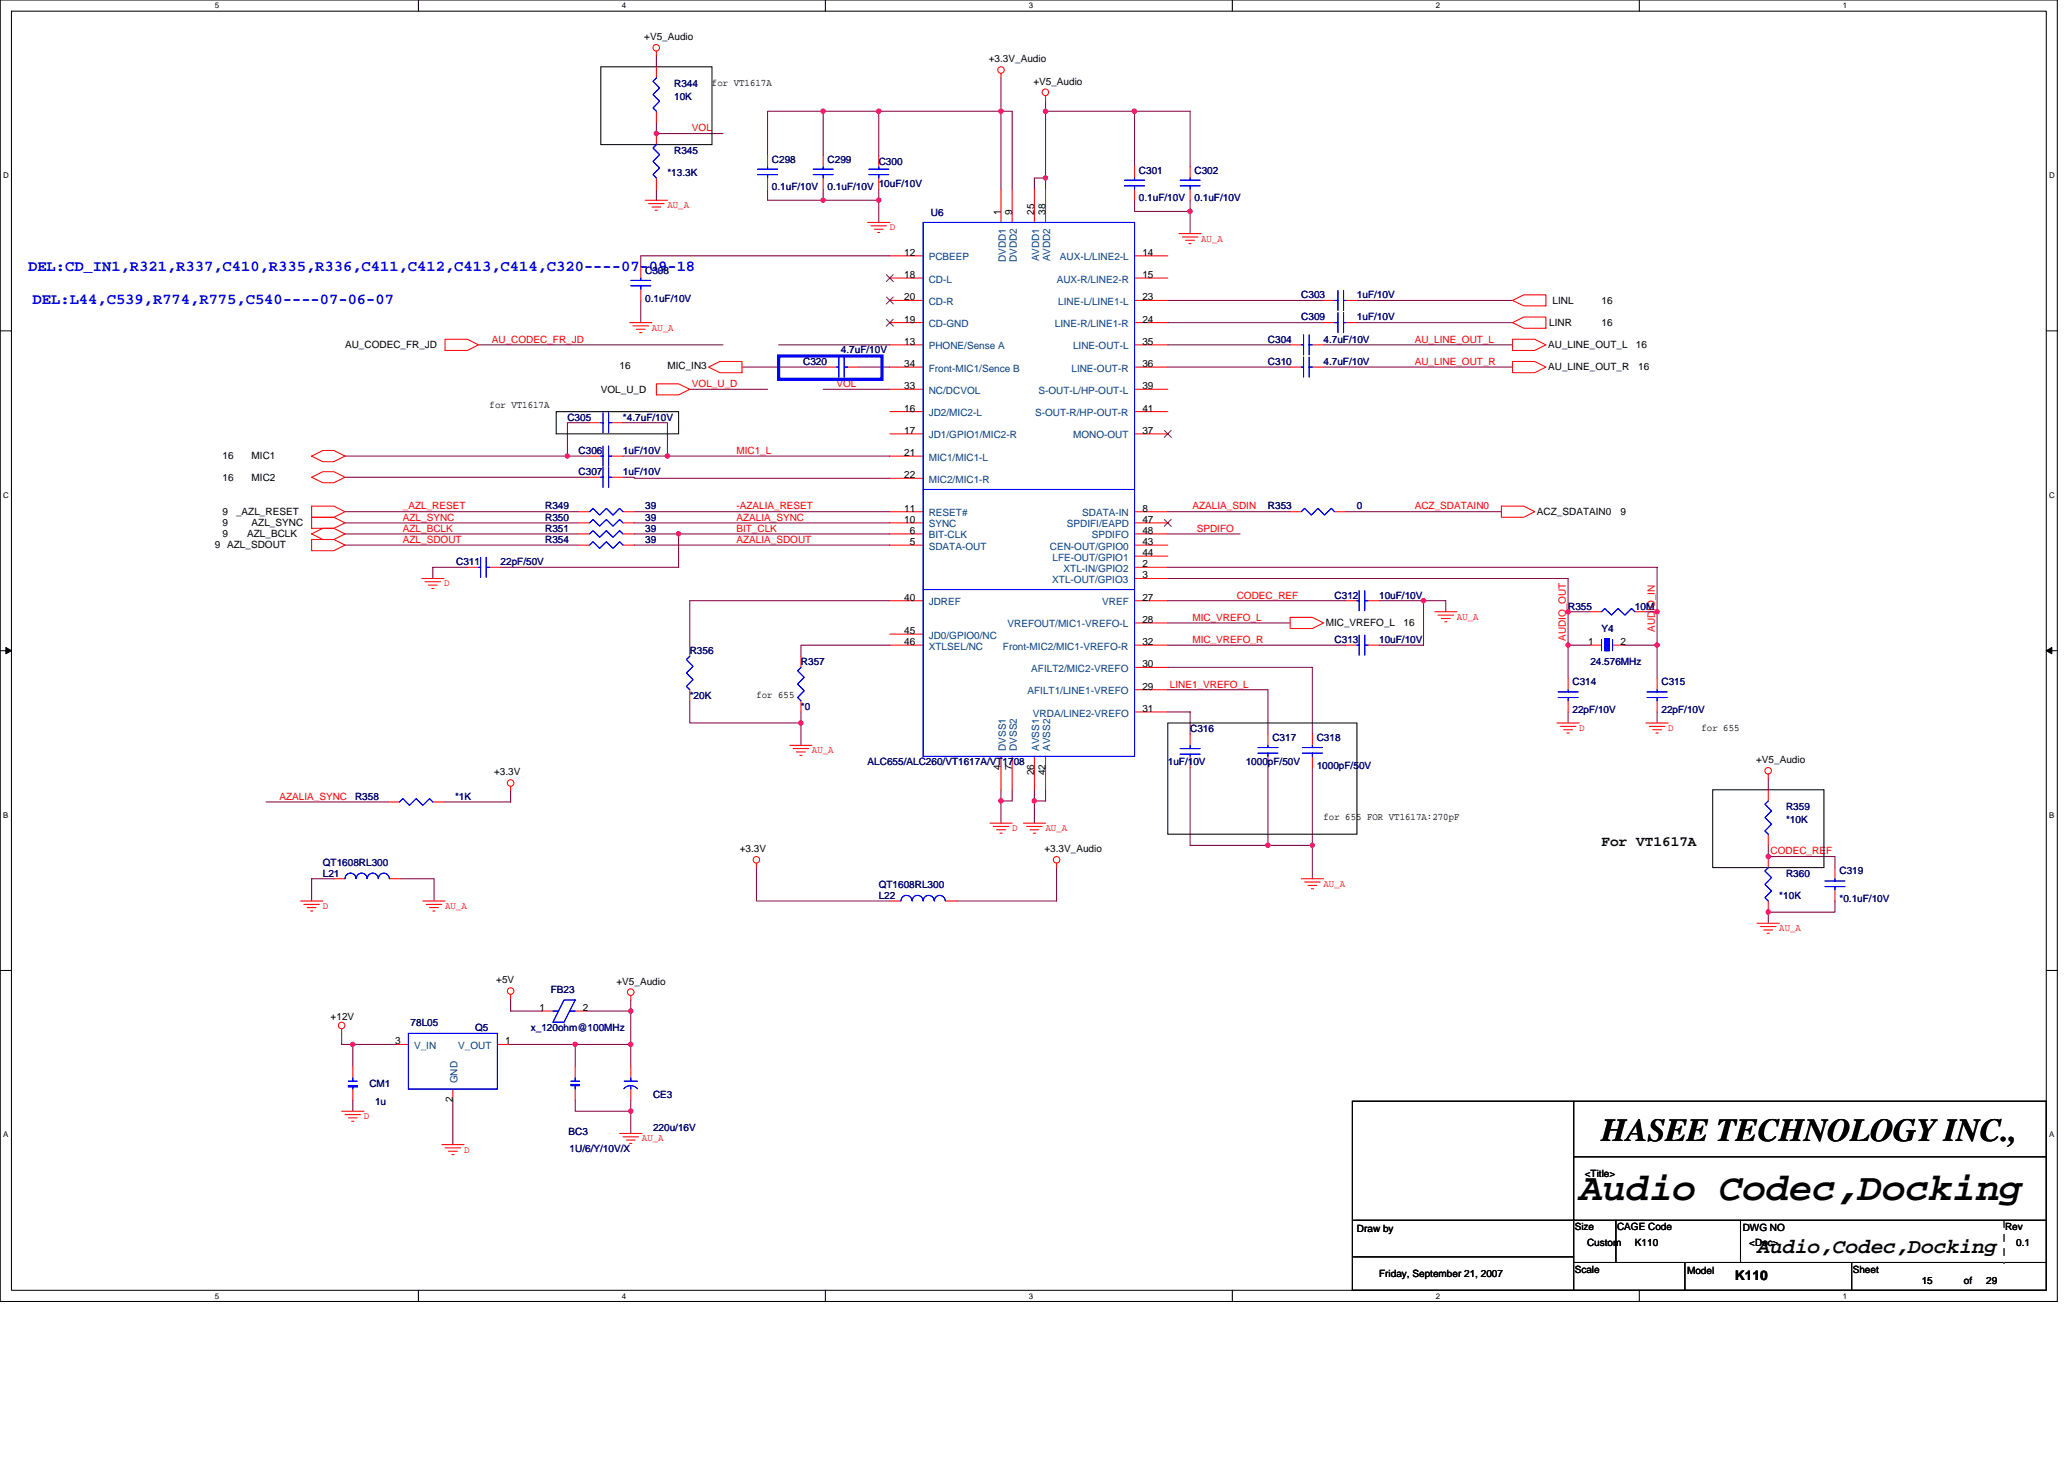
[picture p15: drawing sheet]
<svg xmlns="http://www.w3.org/2000/svg" width="297mm" height="210mm" viewBox="0 0 297 210" stroke-linecap="round" stroke-linejoin="round" font-family="sans-serif">
<defs><g id="words">
<text font-size="5.6" x="227.3" y="172.7">Audio Codec,Docking</text>
<text font-size="4.6" x="230.5" y="164.2">HASEE TECHNOLOGY INC.,</text>
<text font-size="3" x="252.9" y="180.2">Audio,Codec,Docking</text>
<g font-size="2.2" fill="#00f">
<text x="4" y="39">DEL:CD_IN1,R321,R337,C410,R335,R336,C411,C412,C413,C414,C320----07-09-18</text>
<text x="4.7" y="43.8">DEL:L44,C539,R774,R775,C540----07-06-07</text>
</g>
<text font-size="2.1" x="230.5" y="121.8">For VT1617A</text>
<text font-size="1.9" x="249.7" y="184.2">K110</text>
<g font-size="1.4">
<text x="92.7" y="5.8">+V5_Audio</text>
<text x="142.3" y="9">+3.3V_Audio</text>
<text x="102.5" y="12.4">for VT1617A</text>
<text x="148.7" y="12.2">+V5_Audio</text>
<text x="144" y="30.9" transform="rotate(-90 144 30.9)">1</text>
<text x="145.6" y="30.9" transform="rotate(-90 145.6 30.9)">9</text>
<text x="148.8" y="30.9" transform="rotate(-90 148.8 30.9)">25</text>
<text x="150.4" y="30.9" transform="rotate(-90 150.4 30.9)">38</text>
<text x="130.1" y="36.8">12</text>
<text x="130.1" y="40">18</text>
<text x="164.4" y="40">15</text>
<text x="164.4" y="36.8">14</text>
<text x="130.1" y="46.4">19</text>
<text x="130.1" y="43.2">20</text>
<text x="164.4" y="46.4">24</text>
<text x="164.4" y="43.2">23</text>
<text x="222.9" y="46.9">LINR</text>
<text x="223.4" y="43.7">LINL</text>
<text x="230.5" y="46.9">16</text>
<text x="230.5" y="43.7">16</text>
<text x="49.7" y="50.1">AU_CODEC_FR_JD</text>
<text x="89.2" y="53.1">16</text>
<text x="96.1" y="53.1">MIC_IN3</text>
<text x="130.1" y="52.8">34</text>
<text x="130.1" y="49.6">13</text>
<text x="164.4" y="52.8">36</text>
<text x="164.4" y="49.6">35</text>
<text x="222.8" y="53.3">AU_LINE_OUT_R</text>
<text x="222.8" y="50.1">AU_LINE_OUT_L</text>
<text x="235.4" y="50.1">16</text>
<text x="235.7" y="53.3">16</text>
<text x="70.5" y="58.8">for VT1617A</text>
<text x="86.5" y="56.5">VOL_U_D</text>
<text x="130.1" y="56">33</text>
<text x="130.1" y="59.2">16</text>
<text x="164.4" y="59.2">41</text>
<text x="164.4" y="56">39</text>
<text x="130.1" y="62.4">17</text>
<text x="130.1" y="65.6">21</text>
<text x="164.4" y="62.4">37</text>
<text x="32" y="66.1">16</text>
<text x="32" y="69.2">16</text>
<text x="36.2" y="66.1">MIC1</text>
<text x="36.2" y="69.2">MIC2</text>
<text x="130.1" y="68.8">22</text>
<text x="32" y="77.3">9</text>
<text x="32" y="75.7">9</text>
<text x="32" y="74.1">9</text>
<text x="34" y="74.1">_AZL_RESET</text>
<text x="35.6" y="77.3">AZL_BCLK</text>
<text x="36.2" y="75.7">AZL_SYNC</text>
<text x="130.1" y="75.2">10</text>
<text x="130.1" y="73.6">11</text>
<text x="130.9" y="76.8">6</text>
<text x="164.4" y="76.8">48</text>
<text x="164.4" y="73.6">8</text>
<text x="164.4" y="75.2">47</text>
<text x="221.2" y="74.1">ACZ_SDATAIN0</text>
<text x="233.2" y="74.1">9</text>
<text x="30.9" y="78.9">9 AZL_SDOUT</text>
<text x="130.9" y="78.4">5</text>
<text x="164.4" y="78.4">43</text>
<text x="164.4" y="81.6">2</text>
<text x="164.4" y="83.2">3</text>
<text x="164.4" y="80">44</text>
<text x="130.1" y="86.4">40</text>
<text x="164.4" y="86.4">27</text>
<text x="164.4" y="89.6">28</text>
<text x="130.1" y="91.2">45</text>
<text x="130.1" y="92.8">46</text>
<text x="164.4" y="96">30</text>
<text x="164.4" y="92.8">32</text>
<text x="190.8" y="90.1">MIC_VREFO_L</text>
<text x="202" y="90.1">16</text>
<text x="228.6" y="92.8">1</text>
<text x="233.2" y="92.8">2</text>
<text x="108.9" y="100.4">for 655</text>
<text x="164.4" y="99.2">29</text>
<text x="164.4" y="102.4">31</text>
<text x="244.9" y="105.2">for 655</text>
<text x="71.1" y="111.5">+3.3V</text>
<text x="144" y="110.7" transform="rotate(-90 144 110.7)">4</text>
<text x="145.6" y="110.7" transform="rotate(-90 145.6 110.7)">7</text>
<text x="148.8" y="111.5" transform="rotate(-90 148.8 111.5)">26</text>
<text x="150.4" y="111.5" transform="rotate(-90 150.4 111.5)">42</text>
<text x="252.7" y="109.8">+V5_Audio</text>
<text x="190.5" y="118">for 655 FOR VT1617A:270pF</text>
<text x="106.5" y="122.6">+3.3V</text>
<text x="150.3" y="122.6">+3.3V_Audio</text>
<text x="71.4" y="141.5">+5V</text>
<text x="88.7" y="141.6">+V5_Audio</text>
<text x="47.6" y="146.7">+12V</text>
<text x="77.7" y="145.4">1</text>
<text x="83.9" y="145.4">2</text>
<text x="56.9" y="150.2">3</text>
<text x="72.7" y="150.2">1</text>
<text x="65.1" y="158.6" transform="rotate(-90 65.1 158.6)">2</text>
<text x="228.1" y="169.3">&lt;Title&gt;</text>
<text x="195.3" y="177.3">Draw by</text>
<text x="226.6" y="177">Size</text>
<text x="228.4" y="179.2">Custom</text>
<text x="232.7" y="177">CAGE Code</text>
<text x="235.3" y="179.2">K110</text>
<text x="250.8" y="177.2">DWG NO</text>
<text x="251.8" y="179.2">&lt;Doc&gt;</text>
<text x="288.6" y="177">Rev</text>
<text x="290.2" y="179.2">0.1</text>
<text x="198.5" y="183.7">Friday, September 21, 2007</text>
<text x="226.6" y="183.1">Scale</text>
<text x="242.8" y="183.2">Model</text>
<text x="266.6" y="183.1">Sheet</text>
<text x="276.6" y="184.7">15</text>
<text x="282.6" y="184.7">of</text>
<text x="285.9" y="184.7">29</text>
</g>
<g font-size="1.4" fill="#000080">
<text x="97" y="12.5">R344</text>
<text x="97" y="14.4">10K</text>
<text x="97" y="22.1">R345</text>
<text x="111.1" y="23.4">C298</text>
<text x="119.1" y="23.4">C299</text>
<text x="126.5" y="23.7">C300</text>
<text x="96.1" y="25.3">*13.3K</text>
<text x="111.1" y="27.4">0.1uF/10V</text>
<text x="119.1" y="27.4">0.1uF/10V</text>
<text x="126.5" y="26.9">10uF/10V</text>
<text x="163.9" y="25">C301</text>
<text x="163.9" y="29">0.1uF/10V</text>
<text x="171.9" y="25">C302</text>
<text x="171.9" y="29">0.1uF/10V</text>
<text x="134" y="31.1">U6</text>
<text x="92.9" y="39.4">C308</text>
<text x="92.9" y="43.4">0.1uF/10V</text>
<text x="187.3" y="46.1">C309</text>
<text x="187.3" y="42.9">C303</text>
<text x="195.3" y="46.1">1uF/10V</text>
<text x="195.3" y="42.9">1uF/10V</text>
<text x="115.6" y="52.5">C320</text>
<text x="121" y="50.7">4.7uF/10V</text>
<text x="182.5" y="49.3">C304</text>
<text x="182.5" y="52.5">C310</text>
<text x="190.5" y="49.3">4.7uF/10V</text>
<text x="190.5" y="52.5">4.7uF/10V</text>
<text x="81.7" y="60.5">C305</text>
<text x="83.3" y="65.3">C306</text>
<text x="89.7" y="65.3">1uF/10V</text>
<text x="89.7" y="60.5">*4.7uF/10V</text>
<text x="83.3" y="68.3">C307</text>
<text x="89.7" y="68.3">1uF/10V</text>
<text x="78.5" y="76.5">R351</text>
<text x="78.5" y="74.9">R350</text>
<text x="78.5" y="73.3">R349</text>
<text x="92.9" y="76.5">39</text>
<text x="92.9" y="74.9">39</text>
<text x="92.9" y="73.3">39</text>
<text x="182.5" y="73.3">R353</text>
<text x="195.3" y="73.3">0</text>
<text x="65.7" y="81.3">C311</text>
<text x="72" y="81.3">22pF/50V</text>
<text x="78.5" y="78.1">R354</text>
<text x="92.9" y="78.1">39</text>
<text x="192.1" y="86.1">C312</text>
<text x="198.5" y="86.1">10uF/10V</text>
<text x="225.7" y="87.7">R355</text>
<text x="235.3" y="87.7">10M</text>
<text x="99.3" y="94.1">R356</text>
<text x="115.3" y="95.7">R357</text>
<text x="192.1" y="92.5">C313</text>
<text x="198.5" y="92.5">10uF/10V</text>
<text x="228.9" y="95.7">24.576MHz</text>
<text x="230.5" y="90.9">Y4</text>
<text x="99.3" y="100.5">*20K</text>
<text x="226.3" y="98.6">C314</text>
<text x="239.1" y="98.6">C315</text>
<text x="115.3" y="102.1">*0</text>
<text x="171.3" y="105.3">C316</text>
<text x="183.1" y="106.6">C317</text>
<text x="189.5" y="106.6">C318</text>
<text x="226.3" y="102.6">22pF/10V</text>
<text x="239.1" y="102.6">22pF/10V</text>
<text x="124.9" y="110.1">ALC655/ALC260/VT1617A/VT1708</text>
<text x="168.1" y="110.1">1uF/10V</text>
<text x="179.3" y="110.1">1000pF/50V</text>
<text x="189.5" y="110.6">1000pF/50V</text>
<text x="51.1" y="115.1">R358</text>
<text x="65.5" y="115.1">*1K</text>
<text x="257" y="116.5">R359</text>
<text x="257" y="118.4">*10K</text>
<text x="46.5" y="124.5">QT1608RL300</text>
<text x="264.7" y="125.8">C319</text>
<text x="46.5" y="126.1">L21</text>
<text x="126.5" y="129.3">L22</text>
<text x="126.5" y="127.7">QT1608RL300</text>
<text x="256.1" y="129.3">*10K</text>
<text x="257" y="126.1">R360</text>
<text x="264.7" y="129.8">*0.1uF/10V</text>
<text x="79.3" y="142.9">FB23</text>
<text x="59.1" y="147.6">78L05</text>
<text x="68.4" y="148.4">Q5</text>
<text x="76.4" y="148.4">x_120ohm@100MHz</text>
<text x="53.2" y="156.4">CM1</text>
<text x="54" y="158.9">1u</text>
<text x="94" y="158">CE3</text>
<text x="81.8" y="163.2">BC3</text>
<text x="82" y="165.8">1U/6/Y/10V/X</text>
<text x="94" y="162.8">220u/16V</text>
</g>
<g font-size="1.4" fill="#f00">
<text x="99.6" y="18.9">VOL</text>
<text x="96.1" y="30">AU_A</text>
<text x="128.1" y="33.1">D</text>
<text x="172.9" y="34.8">AU_A</text>
<text x="93.8" y="47.6">AU_A</text>
<text x="70.8" y="49.3">AU_CODEC_FR_JD</text>
<text x="203.6" y="52.5">AU_LINE_OUT_R</text>
<text x="203.6" y="49.3">AU_LINE_OUT_L</text>
<text x="99.6" y="55.7">VOL_U_D</text>
<text x="120.4" y="55.7">VOL</text>
<text x="106" y="65.3">MIC1_L</text>
<text x="58" y="76.5">AZL_BCLK</text>
<text x="58" y="74.9">AZL_SYNC</text>
<text x="58" y="73.3">_AZL_RESET</text>
<text x="106" y="74.9">AZALIA_SYNC</text>
<text x="106" y="73.3">-AZALIA_RESET</text>
<text x="106" y="76.5">BIT_CLK</text>
<text x="171.6" y="73.3">AZALIA_SDIN</text>
<text x="172.2" y="76.5">SPDIFO</text>
<text x="203.6" y="73.3">ACZ_SDATAIN0</text>
<text x="58" y="78.1">AZL_SDOUT</text>
<text x="106" y="78.1">AZALIA_SDOUT</text>
<text x="63.9" y="84.4">D</text>
<text x="171.6" y="89.3">MIC_VREFO_L</text>
<text x="178" y="86.1">CODEC_REF</text>
<text x="209.7" y="89.2">AU_A</text>
<text x="171.6" y="92.5">MIC_VREFO_R</text>
<text x="225.4" y="92.2" transform="rotate(-90 225.4 92.2)">AUDIO_OUT</text>
<text x="238.2" y="90.9" transform="rotate(-90 238.2 90.9)">AUDIO_IN</text>
<text x="168.4" y="98.9">LINE1_VREFO_L</text>
<text x="227.3" y="105.2">D</text>
<text x="240.1" y="105.2">D</text>
<text x="116.9" y="108.4">AU_A</text>
<text x="40.2" y="115.1">AZALIA_SYNC</text>
<text x="145.7" y="119.6">D</text>
<text x="150.5" y="119.6">AU_A</text>
<text x="254.8" y="122.9">CODEC_REF</text>
<text x="46.5" y="130.8">D</text>
<text x="64" y="130.8">AU_A</text>
<text x="190.5" y="127.6">AU_A</text>
<text x="256.1" y="134">AU_A</text>
<text x="52.4" y="161">D</text>
<text x="66.8" y="165.8">D</text>
<text x="92.4" y="164.2">AU_A</text>
</g>
<g font-size="1.4" fill="#004080">
<text x="133.7" y="37.5">PCBEEP</text>
<text x="133.7" y="40.7">CD-L</text>
<text x="144.7" y="37.7" transform="rotate(-90 144.7 37.7)">DVDD1</text>
<text x="146.3" y="37.7" transform="rotate(-90 146.3 37.7)">DVDD2</text>
<text x="149.5" y="37.6" transform="rotate(-90 149.5 37.6)">AVDD1</text>
<text x="151.1" y="37.6" transform="rotate(-90 151.1 37.6)">AVDD2</text>
<text x="152.1" y="40.7">AUX-R/LINE2-R</text>
<text x="152.5" y="37.5">AUX-L/LINE2-L</text>
<text x="133.7" y="47.1">CD-GND</text>
<text x="133.7" y="43.9">CD-R</text>
<text x="151.8" y="47.1">LINE-R/LINE1-R</text>
<text x="152.3" y="43.9">LINE-L/LINE1-L</text>
<text x="133.7" y="53.5">Front-MIC1/Sence B</text>
<text x="133.7" y="50.3">PHONE/Sense A</text>
<text x="154.2" y="53.5">LINE-OUT-R</text>
<text x="154.4" y="50.3">LINE-OUT-L</text>
<text x="133.7" y="56.7">NC/DCVOL</text>
<text x="133.7" y="59.9">JD2/MIC2-L</text>
<text x="149" y="59.9">S-OUT-R/HP-OUT-R</text>
<text x="149.4" y="56.7">S-OUT-L/HP-OUT-L</text>
<text x="133.7" y="63.1">JD1/GPIO1/MIC2-R</text>
<text x="154.4" y="63.1">MONO-OUT</text>
<text x="133.7" y="66.3">MIC1/MIC1-L</text>
<text x="133.7" y="69.5">MIC2/MIC1-R</text>
<text x="133.7" y="77.5">BIT-CLK</text>
<text x="133.7" y="75.9">SYNC</text>
<text x="133.7" y="74.3">RESET#</text>
<text x="153.5" y="75.9">SPDIFI/EAPD</text>
<text x="155.7" y="74.3">SDATA-IN</text>
<text x="157.1" y="77.5">SPDIFO</text>
<text x="133.7" y="79.1">SDATA-OUT</text>
<text x="151.1" y="79.1">CEN-OUT/GPIO0</text>
<text x="151.4" y="83.9">XTL-OUT/GPIO3</text>
<text x="151.5" y="80.7">LFE-OUT/GPIO1</text>
<text x="153.1" y="82.3">XTL-IN/GPIO2</text>
<text x="133.7" y="87.1">JDREF</text>
<text x="158.6" y="87.1">VREF</text>
<text x="133.7" y="91.9">JD0/GPIO0/NC</text>
<text x="133.7" y="93.5">XTLSEL/NC</text>
<text x="144.3" y="93.5">Front-MIC2/MIC1-VREFO-R</text>
<text x="145" y="90.3">VREFOUT/MIC1-VREFO-L</text>
<text x="147.9" y="99.9">AFILT1/LINE1-VREFO</text>
<text x="148.4" y="96.7">AFILT2/MIC2-VREFO</text>
<text x="148.7" y="103.1">VRDA/LINE2-VREFO</text>
<text x="144.7" y="108" transform="rotate(-90 144.7 108)">DVSS1</text>
<text x="146.3" y="108" transform="rotate(-90 146.3 108)">DVSS2</text>
<text x="149.5" y="108" transform="rotate(-90 149.5 108)">AVSS1</text>
<text x="151.1" y="108" transform="rotate(-90 151.1 108)">AVSS2</text>
<text x="59.6" y="150.9">V_IN</text>
<text x="65.8" y="155.9" transform="rotate(-90 65.8 155.9)">GND</text>
<text x="66" y="150.9">V_OUT</text>
</g>
<g font-size="1.1">
<text x="30.9" y="1.2">5</text>
<text x="89.5" y="1.2">4</text>
<text x="148.1" y="1.2">3</text>
<text x="206.6" y="1.2">2</text>
<text x="265.2" y="1.2">1</text>
<text x=".4" y="25.6">D</text>
<text x="294.9" y="25.6">D</text>
<text x=".4" y="71.6">C</text>
<text x="294.9" y="71.6">C</text>
<text x=".4" y="117.6">B</text>
<text x="294.9" y="117.6">B</text>
<text x=".4" y="163.6">A</text>
<text x="294.9" y="163.6">A</text>
<text x="30.9" y="186.8">5</text>
<text x="89.5" y="186.8">4</text>
<text x="148.1" y="186.8">3</text>
<text x="206.6" y="186.8">2</text>
<text x="265.2" y="186.8">1</text>
</g>
</g></defs>
<path d="M0 0h296.1v187.2h-296.1zM1.6 1.6h292.9v184h-292.9z" fill="none" stroke="#000" stroke-width=".15"/>
<g fill="#fff">
<path d="M30.9 .2h.6v1.2h-.6z"/>
<path d="M30.9 185.8h.6v1.3h-.6z"/>
</g>
<path d="M60.2 0v1.6M60.2 185.6v1.6" fill="none" stroke="#000" stroke-width=".15"/>
<g fill="#fff">
<path d="M89.5 .2h.6v1.2h-.6z"/>
<path d="M89.5 185.8h.6v1.3h-.6z"/>
</g>
<path d="M118.8 0v1.6M118.8 185.6v1.6" fill="none" stroke="#000" stroke-width=".15"/>
<g fill="#fff">
<path d="M148.1 .2h.6v1.2h-.6z"/>
<path d="M148.1 185.8h.6v1.3h-.6z"/>
</g>
<path d="M177.4 0v1.6M177.4 185.6v1.6" fill="none" stroke="#000" stroke-width=".15"/>
<g fill="#fff">
<path d="M206.6 .2h.6v1.2h-.6z"/>
<path d="M206.6 185.8h.6v1.3h-.6z"/>
</g>
<path d="M235.9 0v1.6M235.9 185.6v1.6" fill="none" stroke="#000" stroke-width=".15"/>
<g fill="#fff">
<path d="M265.2 .2h.6v1.2h-.6z"/>
<path d="M265.2 185.8h.6v1.3h-.6z"/>
<path d="M.4 24.6h.8v1.3h-.8z"/>
<path d="M294.9 24.6h.8v1.3h-.8z"/>
<path d="M.4 70.6h.8v1.3h-.8z"/>
<path d="M294.9 70.6h.8v1.3h-.8z"/>
</g>
<path d="M0 47.6h1.6M294.5 47.6h1.6" fill="none" stroke="#000" stroke-width=".15"/>
<g fill="#fff">
<path d="M.4 116.6h.8v1.3h-.8z"/>
<path d="M294.9 116.6h.7v1.3h-.7z"/>
</g>
<path d="M0 93.6h1.6M294.5 93.6h1.6" fill="none" stroke="#000" stroke-width=".15"/>
<path d="M.8 93.2l.8 .4-.8 .5zM294.5 93.6l.8-.4v.9z" fill="#000" stroke="#000" stroke-width=".14"/>
<g fill="#fff">
<path d="M.4 162.6h.8v1.3h-.8z"/>
<path d="M294.9 162.6h.7v1.3h-.7z"/>
</g>
<g fill="none" stroke="#000" stroke-width=".15">
<path d="M86.5 9.6h16v11.2h-16zM80 59.2h17.7v3.2h-17.7zM168.1 104h27.2v16h-27.2zM246.5 113.6h16v11.2h-16zM0 139.6h1.6M294.5 139.6h1.6M194.6 158.4h99.9v27.2h-99.9zM226.5 158.4v27.2M194.8 175.6h99.7M226.5 166.4h68M232.6 175.6v6M250.5 175.6v6"/>
<path d="M194.8 180.8h31.7M226.5 181.6h68M242.5 181.6v4M266.5 181.6v4"/>
</g>
<g fill="none" stroke="#800040" stroke-width=".15">
<path d="M94.5 8v1.6M94.5 17.6v1.6h9.6M118.5 16h-8v6.4M126.5 16h-8v6.4M126.5 16h19.2v11.2M126.5 16v6.4M144.1 11.2v16M150.5 16h12.8M150.5 14.4v12.8M94.5 27.2v1.6M110.5 27.2v1.6h8M118.5 27.2v1.6"/>
<path d="M126.5 27.2v1.6h-8M126.5 28.8v3.2M128.1 36.8h-35.9v1.6M150.5 25.6h-1.6v1.6M163.3 24v-8h8v8M163.3 28.8v1.6h8M171.3 28.8v4.8M68.9 49.6h35.2M92.2 43.2v3.2M99.3 56h11.2M106.8 52.8h12M112.1 49.6h16"/>
<path d="M118.5 56h9.6M123.6 52.8h4.5M168.1 49.6h17.6M168.1 52.8h17.6M168.1 46.4h22.4M168.1 43.2h22.4M190.5 49.6h27.2M190.5 52.8h27.2M195.3 46.4h22.4M195.3 43.2h22.4M49.7 65.6h35.2M49.7 76.8h33.6"/>
<path d="M49.7 75.2h33.6M49.7 78.4h33.6M49.7 73.6h33.6M49.7 68.7h35.2M84.9 60.8h-3.2v4.8M89.7 60.8h6.4v4.8h-6.4M89.7 68.7h1.6v.1h36.8M91.3 76.8h36.8M91.3 75.2h36.8M91.3 78.4h36.8M91.3 73.6h36.8M96.1 65.6h32"/>
<path d="M97.7 76.8v4.8h-25.7M168.1 76.8h10.4M168.1 73.6h17.6M193.7 73.6h22.4M67.3 81.6h-5v1.6M128.1 92.8h-12.8v1.6M128.1 86.4h-28.8v6.4M168.1 81.6h70.4v6.4h-1.6M168.1 86.4h25.6M168.1 96h20.8v9.6M168.1 99.2h14.4v6.4M168.1 83.2h57.6v4.8"/>
<path d="M168.1 92.8h25.6M168.1 89.6h17.6M198.5 86.4h6.4v6.4h-6.4M204.9 86.4h3.2v1.6M225.7 88v4.8h3.2M225.7 92.8v4.8M225.7 88h3.2M233.7 92.8h4.8M238.5 88v9.6M38.3 115.4h17.6M73.5 113.8v1.6h-9.6M99.3 100.8v3.2h16"/>
<path d="M115.3 102.4v4.8M144.1 113.6v4.8M145.7 113.6v1.6h-1.6M148.9 113.6v4.8M150.5 113.6v1.6h-1.6M168.1 102.4h3.2v3.2M171.3 110.4v11.2h17.6M182.5 110.4v11.2M188.9 110.4v16M225.7 102.4v1.6M238.5 102.4v1.6M254.5 112v1.6"/>
<path d="M48 126.4h-3.2v3.2M57.7 126.4h4.8v3.2M108.9 124.8v4.8h19.2M152.1 124.8v4.8h-14.4M254.5 121.6v1.6h9.6v1.6M264.1 129.6v1.6h-9.6v1.6M49.2 148.7v1.6h8M50.8 150.3v3.2M50.8 158.3v1.6M65.2 158.3v6.4M73.2 150.3h17.6M73.5 143.7v1.8h4.5"/>
<path d="M82.8 158.3v1.6h8M82.8 150.3v3.2M84.4 145.5h6.4M90.8 143.9v9.6M90.8 158.3v4.8"/>
</g>
<g fill="#f0f" stroke="#f0f" stroke-width=".15">
<circle cx="144.1" cy="16" r=".32"/>
<circle cx="96.1" cy="65.6" r=".31"/>
<circle cx="204.9" cy="86.4" r=".31"/>
<circle cx="148.8" cy="115.2" r=".32"/>
<circle cx="97.6" cy="76.8" r=".31"/>
<circle cx="81.6" cy="65.6" r=".31"/>
<circle cx="144.1" cy="115.2" r=".32"/>
<circle cx="94.4" cy="19.2" r=".32"/>
<circle cx="126.5" cy="28.8" r=".31"/>
<circle cx="118.5" cy="28.8" r=".31"/>
<circle cx="118.4" cy="16" r=".32"/>
<circle cx="126.4" cy="16" r=".32"/>
<circle cx="163.3" cy="16" r=".32"/>
<circle cx="171.3" cy="30.4" r=".31"/>
<circle cx="188.9" cy="121.6" r=".31"/>
<circle cx="182.5" cy="121.6" r=".31"/>
<circle cx="225.7" cy="92.8" r=".31"/>
<circle cx="225.7" cy="88" r=".32"/>
<circle cx="238.5" cy="92.8" r=".31"/>
<circle cx="238.5" cy="88" r=".32"/>
<circle cx="254.5" cy="123.2" r=".32"/>
<circle cx="254.5" cy="131.2" r=".32"/>
<circle cx="115.2" cy="104" r=".32"/>
<circle cx="82.8" cy="150.2" r=".31"/>
<circle cx="50.8" cy="150.2" r=".31"/>
<circle cx="90.8" cy="145.5" r=".32"/>
<circle cx="90.8" cy="150.2" r=".31"/>
<circle cx="90.8" cy="159.9" r=".31"/>
<circle cx="150.5" cy="25.6" r=".31"/>
<circle cx="150.5" cy="16" r=".32"/>
</g>
<g fill="none" stroke="#f00" stroke-width=".15">
<path d="M94.5 7.4v.6M94.5 9.6v1.6M94.5 16v1.6M94.5 19.2v1.6M144.1 10.6v.6M150.5 13.8v.6M92.2 38.4v1.6M92.9 28.8h3.2M93.3 29.3h2.3M93.8 29.8h1.3M94.3 30.2h.3M94.5 25.6v1.6"/>
<path d="M110.5 22.4v1.6M110.5 25.6v1.6M118.5 22.4v1.6M118.5 25.6v1.6M124.9 32h3.2M125.3 32.5h2.3M125.8 33h1.3M126.3 33.4h.3M126.5 22.4v1.6M126.5 25.6v1.6M128.1 36.8h4.8M144.1 27.2v4.8"/>
<path d="M145.7 27.2v4.8M148.9 27.2v4.8M150.5 27.2v4.8M163.3 36.8h4.8M163.3 24v1.6M163.3 27.2v1.6M169.7 33.6h3.2M170.2 34.1h2.2M170.6 34.6h1.3M171.1 35.1h.3M171.3 24v1.6M171.3 27.2v1.6"/>
<path d="M64 48.8h3.3l1.6 .8-1.6 .8h-3.3zM90.6 46.4h3.2M91.1 46.9h2.2M91.6 47.4h1.3M92.1 47.9h.3M92.2 41.6v1.6M94.5 55.2h3.2l1.6 .8-1.6 .8h-3.2zM102 52.8l1.6-.8h3.2v1.6h-3.2zM118.8 52.8h1.6M122 52.8h1.6M128.1 46.4h4.8M128.1 52.8h4.8"/>
<path d="M128.1 40h4.8M128.1 43.2h4.8M128.1 56h4.8M128.1 49.6h4.8M128.1 59.2h4.8M163.3 46.4h4.8M163.3 52.8h4.8M163.3 40h4.8M163.3 43.2h4.8M163.3 56h4.8M163.3 49.6h4.8M163.3 59.2h4.8"/>
<path d="M185.7 52.8h1.6M185.7 49.6h1.6M188.9 52.8h1.6M188.9 49.6h1.6M190.5 46.4h1.6M190.5 43.2h1.6M193.7 46.4h1.6M193.7 43.2h1.6M217.7 52h3.2l1.6 .8-1.6 .8h-3.2zM217.7 48.8h3.2l1.6 .8-1.6 .8h-3.2zM217.7 46.4l1.6-.8h3.2v1.6h-3.2zM217.7 43.2l1.6-.8h3.2v1.6h-3.2z"/>
<path d="M44.8 77.6h3.2l1.7 .8-1.7 .8h-3.2zM44.8 65.6l1.7-.8h1.5l1.7 .8-1.7 .8h-1.5zM44.8 76.8l1.7-.8h1.5l1.7 .8-1.7 .8h-1.5zM44.8 74.4h3.2l1.7 .8-1.7 .8h-3.2zM44.8 72.8h3.2l1.7 .8-1.7 .8h-3.2zM44.8 68.7l1.7-.8h1.5l1.7 .8-1.7 .7h-1.5zM83.3 73.6h1.6M83.3 78.4h1.6M83.3 76.8h1.6M83.3 75.2h1.6M84.9 65.6h1.6M84.9 60.8h1.6"/>
<path d="M84.9 68.7h1.6M88.1 65.6h1.6M88.1 60.8h1.6M88.1 68.7h1.6M89.7 73.6h1.6M89.7 78.4h1.6M89.7 76.8h1.6M89.7 75.2h1.6M128.1 73.6h4.8M128.1 78.4h4.8M128.1 76.8h4.8M128.1 75.2h4.8"/>
<path d="M128.1 62.4h4.8M128.1 65.6h4.8M128.1 68.8h4.8M163.3 73.6h4.8M163.3 78.4h4.8M163.3 76.8h4.8M163.3 75.2h4.8M163.3 62.4h4.8M185.7 73.6h1.6M192.1 73.6h1.6M216.1 72.8h3.2l1.6 .8-1.6 .8h-3.2zM60.7 83.2h3.2"/>
<path d="M61.2 83.7h2.2M61.7 84.2h1.2M62.1 84.7h.4M67.3 81.6h1.6M70.5 81.6h1.5M99.3 92.8v1.6M99.3 99.2v1.6M115.3 94.4v1.6M128.1 92.8h4.8M128.1 86.4h4.8M128.1 91.2h4.8M163.3 83.2h4.8"/>
<path d="M163.3 92.8h4.8M163.3 86.4h4.8M163.3 89.6h4.8M163.3 99.2h4.8M163.3 96h4.8M163.3 81.6h4.8M163.3 80h4.8M185.7 88.8h3.2l1.6 .8-1.6 .8h-3.2zM193.7 92.8h1.6M193.7 86.4h1.6M196.9 92.8h1.6M196.9 86.4h1.6"/>
<path d="M206.5 88h3.2M206.9 88.5h2.3M207.4 89h1.3M207.9 89.5h.3M225.7 97.6v1.6M228.9 88h1.6M228.9 92.8h1.6M232.1 92.8h1.6M235.3 88h1.6M238.5 97.6v1.6M55.9 115.4h1.6M62.3 115.4h1.6"/>
<path d="M73.5 113.1v.7M113.7 107.2h3.2M114.1 107.7h2.3M114.6 108.2h1.3M115.1 108.7h.3M115.3 100.8v1.6M142.5 118.4h3.2M142.9 118.9h2.3M143.4 119.4h1.3M143.9 119.9h.3M144.1 108.8v4.8M145.7 108.8v4.8"/>
<path d="M147.3 118.4h3.2M147.7 118.9h2.3M148.2 119.4h1.3M148.7 119.9h.3M148.9 108.8v4.8M150.5 108.8v4.8M163.3 102.4h4.8M171.3 105.6v1.6M171.3 108.8v1.6M182.5 105.6v1.6M182.5 108.8v1.6M188.9 105.6v1.6"/>
<path d="M188.9 108.8v1.6M224.1 104h3.2M224.6 104.5h2.2M225 105h1.3M225.5 105.5h.3M225.7 100.8v1.6M236.9 104h3.2M237.4 104.5h2.2M237.8 105h1.3M238.3 105.5h.3M238.5 100.8v1.6M254.5 111.4v.6"/>
<path d="M254.5 113.6v1.6M43.3 129.6h3.2M43.7 130.1h2.3M44.2 130.6h1.3M44.7 131.1h.3M48 126.4h1.7M56 126.4h1.7M60.9 129.6h3.1M61.3 130.1h2.3M61.8 130.6h1.3M62.3 131.1h.3M108.9 124.2v.6"/>
<path d="M128.1 129.6h1.6M136.1 129.6h1.6M152.1 124.2v.6M187.3 126.4h3.2M187.7 126.9h2.3M188.2 127.4h1.3M188.7 127.9h.3M252.9 132.8h3.2M253.4 133.3h2.2M253.8 133.8h1.3M254.3 134.3h.3M254.5 120v1.6"/>
<path d="M254.5 123.2v1.6M254.5 129.6v1.6M264.1 124.8v1.6M264.1 128v1.6M49.2 159.9h3.2M49.2 148v.7M50.8 153.5v1.6M50.8 156.7v1.6M57.2 150.3h1.6M65.2 156.7v1.6M71.6 150.3h1.6M73.5 143.1v.6"/>
<path d="M78 145.5h1.6M82.8 153.5v1.6M82.8 156.7v1.6M82.8 145.5h1.6M90.8 143.2v.7M90.8 153.5v1.6M90.8 156.7v1.6M49.7 160.4h2.2M50.1 160.8h1.3M50.6 161.3h.3M63.6 164.7h3.2M64 165.1h2.3"/>
<path d="M64.5 165.6h1.3M65 166.1h.3M89.2 163.1h3.2M89.7 163.6h2.2M90.1 164h1.3M90.6 164.5h.3"/>
<circle cx="94.4" cy="6.9" r=".47"/>
<circle cx="144.1" cy="10.1" r=".47"/>
<circle cx="150.4" cy="13.3" r=".47"/>
<circle cx="73.5" cy="112.6" r=".47"/>
<circle cx="254.5" cy="110.9" r=".47"/>
<circle cx="108.9" cy="123.7" r=".47"/>
<circle cx="152.1" cy="123.7" r=".47"/>
<circle cx="49.2" cy="147.5" r=".47"/>
<circle cx="73.5" cy="142.6" r=".47"/>
<circle cx="90.8" cy="142.7" r=".48"/>
</g>
<path d="M288.4 175.6v6M288.4 181.6h.1" fill="none" stroke="#fff" stroke-width=".14" stroke-dasharray="1 1 1 1 1 1 1 1"/>
<path d="M288.4 175.6v6M288.4 181.6h.1" fill="none" stroke="#000" stroke-width=".14" stroke-dasharray="1 1 1 1 1 1 1 1"/>
<path d="M112.1 51.2h14.8v3.4h-14.8z" fill="none" stroke="#00f" stroke-width=".47"/>
<g fill="none" stroke="#00f" stroke-width=".15">
<path d="M94.5 11.2l-.5 .5 .9 1-.9 .9 .9 1-.9 .9 .5 .5M94.5 20.8l-.5 .5 .9 .9-.9 1 .9 1-.9 .9 .5 .5M109 25.1h2.9M109 24.3h2.9M110.5 24v.3M110.5 25.1v.5M117 25.1h2.9M117 24.3h2.9M118.5 24v.3M118.5 25.1v.5M125 25.1h2.9M125 24.3h2.9"/>
<path d="M126.5 24v.3M126.5 25.1v.5M132.9 32h30.4v76.8h-30.4zM161.8 26.7h2.9M161.8 25.9h2.9M163.3 25.6v.3M163.3 26.7v.5M169.8 26.7h2.9M169.8 25.9h2.9M171.3 25.6v.3M171.3 26.7v.5M86.8 59.4v2.9"/>
<path d="M87.6 59.4v2.9M90.8 41.1h2.9M90.8 40.3h2.9M92.2 40v.3M92.2 41.1v.5M120.4 52.8h.3M120.7 51.4v2.9M121.5 52.8h.5M121.5 51.4v2.9M187.3 52.8h.3M187.3 49.6h.3M187.6 48.2v2.9"/>
<path d="M187.6 51.4v2.9M188.4 52.8h.5M188.4 49.6h.5M188.4 48.2v2.9M188.4 51.4v2.9M192.1 46.4h.4M192.1 43.2h.4M192.5 41.8v2.9M192.5 45v2.9M193.4 46.4h.3M193.4 41.8v2.9M193.4 45v2.9"/>
<path d="M193.4 43.2h.3M84.9 76.8l.4-.5 1 1 1-1 .9 1 1-1 .5 .5M84.9 75.2l.4-.5 1 1 1-1 .9 1 1-1 .5 .5M84.9 78.4l.4-.5 1 1 1-1 .9 1 1-1 .5 .5M84.9 73.6l.4-.5 1 1 1-1 .9 1 1-1 .5 .5M86.5 60.8h.3M86.5 68.7h.3M86.5 65.6h.3M86.8 64.2v2.9M86.8 67.2v2.9M87.6 60.8h.5M87.6 64.2v2.9"/>
<path d="M87.6 67.2v2.9M87.6 68.7h.5M87.6 65.6h.5M132.9 70.4h30.4M187.3 73.6l.4-.5 1 1 1-1 .9 1 1-1 .5 .5M68.9 81.6h.3M69.2 80.2v2.9M70 81.6h.5M70 80.2v2.9M99.3 94.4l-.5 .5 .9 1-.9 .9 .9 1-.9 .9 .5 .5M115.3 96l-.5 .5 .9 1-.9 .9 .9 1-.9 1 .5 .4M132.9 84.8h30.4"/>
<path d="M195.3 92.8h.3M195.3 86.4h.3M195.6 85v2.9M195.6 91.4v2.9M196.4 92.8h.5M196.4 85v2.9M196.4 91.4v2.9M196.4 86.4h.5M224.2 99.5h2.9M225.7 99.2v.3M230.5 88l.4-.5 1 1 1-1 .9 1 1-1 .5 .5M230.5 92v1.6"/>
<path d="M232.1 92v1.6M237 99.5h2.9M238.5 99.2v.3M57.5 115.4l.5-.5 .9 1 1-1 1 1 .9-1 .5 .5M169.8 107.7h2.9M169.8 108.5h2.9M171.3 107.2v.5M171.3 108.5v.3M181 108.4h2.9M181 107.5h2.9M182.5 107.2v.3M182.5 108.4v.4"/>
<path d="M187.4 108.4h2.9M187.4 107.5h2.9M188.9 107.2v.3M188.9 108.4v.4M224.2 100.4h2.9M225.7 100.4v.4M237 100.4h2.9M238.5 100.4v.4M254.5 115.2l-.5 .5 .9 1-.9 .9 .9 1-.9 .9 .5 .5M49.7 126.4a.79 .79 0 0 1 .7-.8 .79 .79 0 0 1 .8 .8M51.3 126.4a.78 .78 0 0 1 .7-.8 .78 .78 0 0 1 .8 .8M52.8 126.4a.79 .79 0 0 1 .8-.8 .79 .79 0 0 1 .8 .8"/>
<path d="M54.5 126.4a.78 .78 0 0 1 .7-.8 .78 .78 0 0 1 .8 .8M129.7 129.6a.79 .79 0 0 1 .8-.8 .79 .79 0 0 1 .8 .8M131.3 129.6a.78 .78 0 0 1 .8-.8 .78 .78 0 0 1 .7 .8M132.9 129.6a.79 .79 0 0 1 .8-.8 .79 .79 0 0 1 .7 .8 .79 .79 0 0 1 .8-.8 .79 .79 0 0 1 .8 .8M254.5 124.8l-.5 .5 .9 1-.9 .9 .9 1-.9 .9 .5 .5M262.6 127.6h2.9M262.6 126.7h2.9M264.1 126.4v.3M264.1 127.6v.4M50.1 155.6h1.3M50.8 155.1v.5M50.8 156.4v.3"/>
<path d="M58.8 148.7h12.8v8h-12.8zM79.6 145.5h.8M81.2 143.9h1.6l-1.6 3.2h-1.6zM82 145.5h.8M82.1 155.6h1.3M82.1 156.2h1.3M82.1 156h1.3M82.8 155.1v.5M82.8 156.2v.5M89.8 156.6a1.22 1.22 0 0 1 1-.4 1.28 1.28 0 0 1 .9 .4M89.8 155.6h1.9M90.8 155.1v.5"/>
<path d="M90.8 156.4v.3"/>
</g>
<g fill="#00f" stroke="#00f" stroke-width=".15">
<path d="M50.1 156.2v.2h1.3v-.2z" fill-rule="evenodd"/>
<path d="M50.1 156.2v.2h1.3v-.2z" fill-rule="evenodd"/>
<path d="M230.9 91.9v1.7h.7v-1.7z" fill-rule="evenodd"/>
<path d="M230.9 91.9v1.7h.7v-1.7z" fill-rule="evenodd"/>
</g>
<path d="M127.6 39.5l1 1M128.5 39.5l-1 1M127.6 45.9l1 1M127.6 42.7l1 1M128.5 45.9l-1 1M128.5 42.7l-1 1M167.6 61.9l1 1M167.6 74.7l1 1M168.5 61.9l-.9 1M168.5 74.7l-.9 1" fill="none" stroke="#804000" stroke-width=".14"/>
<use href="#words"/>
</svg>
